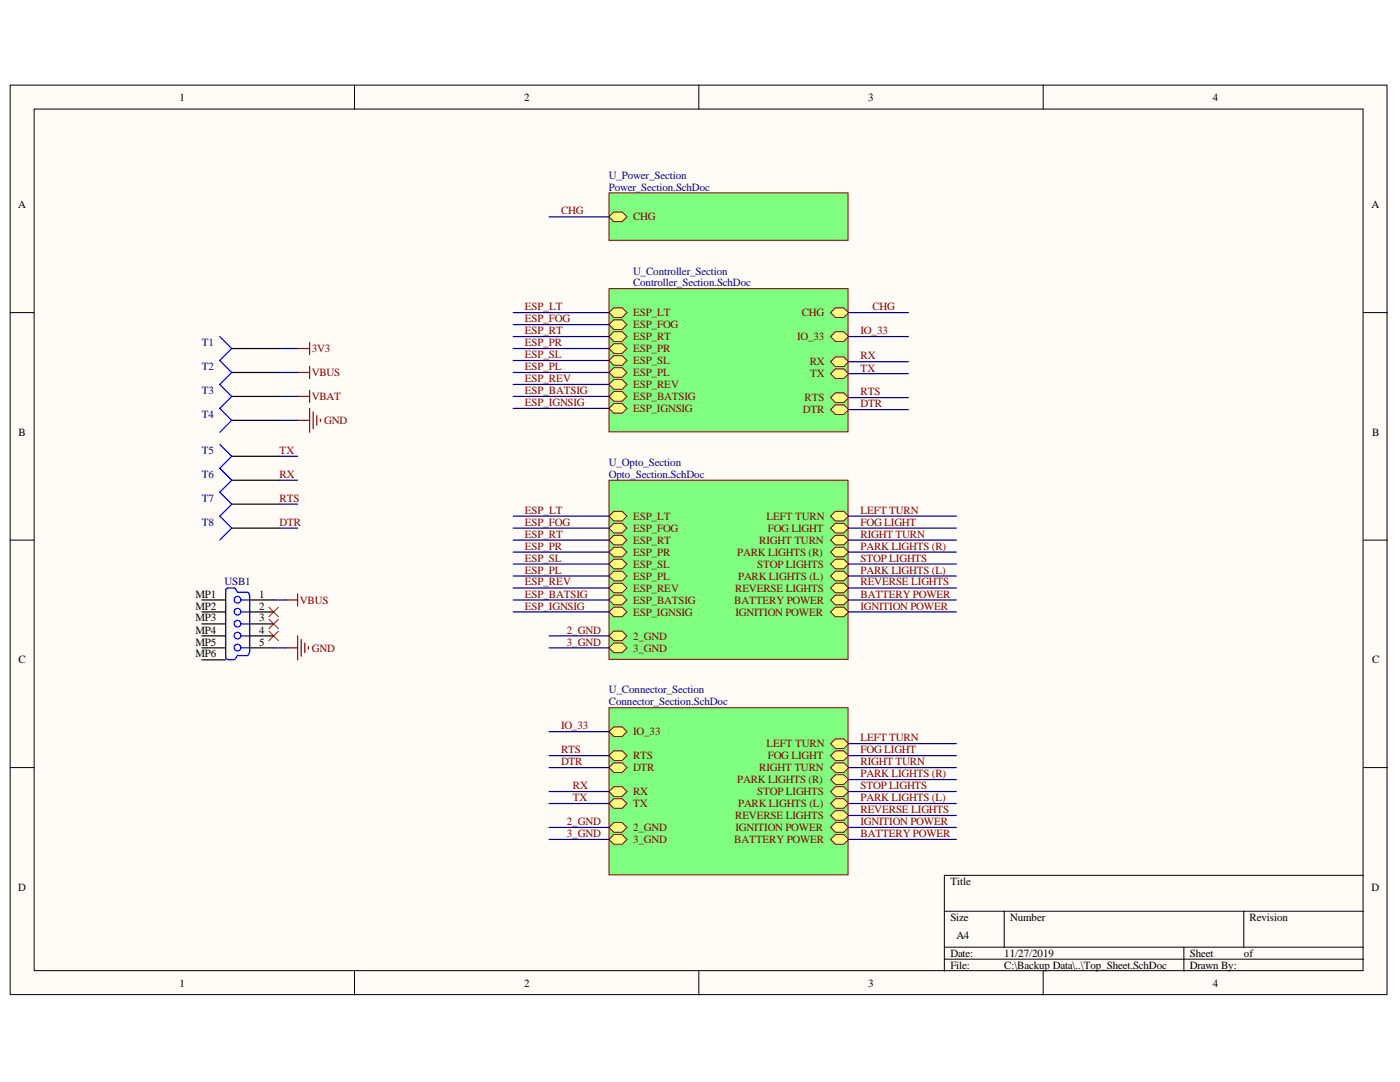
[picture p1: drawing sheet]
<svg xmlns="http://www.w3.org/2000/svg" width="279mm" height="216mm" viewBox="0 0 279 216" stroke-linecap="round" stroke-linejoin="round" font-family="sans-serif">
<defs><g id="words">
<g font-size="2.2">
<text x="35.9" y="20.1">1</text>
<text x="104.6" y="20.1">2</text>
<text x="173.3" y="20.1">3</text>
<text x="242" y="20.1">4</text>
<text x="3.6" y="41.6">A</text>
<text x="273.7" y="41.6">A</text>
<text x="3.7" y="87">B</text>
<text x="273.8" y="87">B</text>
<text x="39" y="119.3">MP1</text>
<text x="51.8" y="119.3">1</text>
<text x="39" y="121.6">MP2</text>
<text x="39" y="124">MP3</text>
<text x="51.8" y="121.6">2</text>
<text x="51.8" y="124">3</text>
<text x="39" y="128.8">MP5</text>
<text x="39" y="126.5">MP4</text>
<text x="39" y="131.2">MP6</text>
<text x="51.8" y="126.5">4</text>
<text x="51.8" y="128.8">5</text>
<text x="3.7" y="132.4">C</text>
<text x="273.8" y="132.4">C</text>
<text x="3.6" y="177.8">D</text>
<text x="189.7" y="176.6">Title</text>
<text x="273.7" y="177.8">D</text>
<text x="189.7" y="183.8">Size</text>
<text x="201.6" y="183.8">Number</text>
<text x="249.4" y="183.8">Revision</text>
<text x="189.7" y="190.9">Date:</text>
<text x="190.9" y="187.3">A4</text>
<text x="200.4" y="190.9">11/27/2019</text>
<text x="237.5" y="190.9">Sheet</text>
<text x="248.2" y="190.9">of</text>
<text x="35.9" y="196.9">1</text>
<text x="104.6" y="196.9">2</text>
<text x="173.3" y="196.9">3</text>
<text x="189.7" y="193.3">File:</text>
<text x="200.4" y="193.3">C:\Backup Data\..\Top_Sheet.SchDoc</text>
<text x="237.5" y="193.3">Drawn By:</text>
<text x="242" y="196.9">4</text>
</g>
<g font-size="2.2" fill="#000080">
<text x="121.5" y="35.7">U_Power_Section</text>
<text x="121.5" y="38">Power_Section.SchDoc</text>
<text x="126.3" y="54.8">U_Controller_Section</text>
<text x="126.3" y="57.1">Controller_Section.SchDoc</text>
<text x="40.3" y="69.1">T1</text>
<text x="40.3" y="73.9">T2</text>
<text x="40.3" y="78.6">T3</text>
<text x="40.3" y="83.4">T4</text>
<text x="40.3" y="90.6">T5</text>
<text x="40.3" y="95.3">T6</text>
<text x="121.5" y="93">U_Opto_Section</text>
<text x="121.5" y="95.3">Opto_Section.SchDoc</text>
<text x="40.3" y="100.2">T7</text>
<text x="40.3" y="104.9">T8</text>
<text x="44.8" y="116.6">USB1</text>
<text x="121.5" y="138.4">U_Connector_Section</text>
<text x="121.5" y="140.7">Connector_Section.SchDoc</text>
</g>
<g font-size="2.2" fill="#800000">
<text x="112" y="42.8">CHG</text>
<text x="126.3" y="44">CHG</text>
<text x="104.8" y="61.9">ESP_LT</text>
<text x="104.8" y="64.3">ESP_FOG</text>
<text x="126.3" y="65.5">ESP_FOG</text>
<text x="126.3" y="63.1">ESP_LT</text>
<text x="160" y="63.1">CHG</text>
<text x="174.1" y="61.9">CHG</text>
<text x="62.2" y="70.2">3V3</text>
<text x="104.8" y="66.7">ESP_RT</text>
<text x="104.8" y="69.1">ESP_PR</text>
<text x="104.8" y="71.4">ESP_SL</text>
<text x="126.3" y="70.2">ESP_PR</text>
<text x="126.3" y="67.9">ESP_RT</text>
<text x="159.1" y="67.9">IO_33</text>
<text x="171.7" y="71.7">RX</text>
<text x="171.7" y="66.7">IO_33</text>
<text x="62.2" y="75.1">VBUS</text>
<text x="104.8" y="73.9">ESP_PL</text>
<text x="104.8" y="76.2">ESP_REV</text>
<text x="126.3" y="77.4">ESP_REV</text>
<text x="126.3" y="75.1">ESP_PL</text>
<text x="126.3" y="72.7">ESP_SL</text>
<text x="161.6" y="72.9">RX</text>
<text x="161.7" y="75.3">TX</text>
<text x="171.7" y="74.1">TX</text>
<text x="62.2" y="79.8">VBAT</text>
<text x="104.8" y="78.6">ESP_BATSIG</text>
<text x="104.8" y="81.1">ESP_IGNSIG</text>
<text x="126.3" y="79.8">ESP_BATSIG</text>
<text x="126.3" y="82.2">ESP_IGNSIG</text>
<text x="160.2" y="82.4">DTR</text>
<text x="160.6" y="80">RTS</text>
<text x="171.7" y="81.2">DTR</text>
<text x="171.7" y="78.9">RTS</text>
<text x="64.7" y="84.6">GND</text>
<text x="55.8" y="90.6">TX</text>
<text x="55.8" y="95.3">RX</text>
<text x="55.8" y="100.2">RTS</text>
<text x="55.8" y="104.9">DTR</text>
<text x="104.8" y="102.5">ESP_LT</text>
<text x="104.8" y="104.9">ESP_FOG</text>
<text x="104.8" y="107.3">ESP_RT</text>
<text x="126.3" y="103.7">ESP_LT</text>
<text x="126.3" y="106.1">ESP_FOG</text>
<text x="153" y="103.7">LEFT TURN</text>
<text x="153.2" y="106.1">FOG LIGHT</text>
<text x="171.7" y="102.5">LEFT TURN</text>
<text x="171.7" y="104.9">FOG LIGHT</text>
<text x="171.7" y="107.3">RIGHT TURN</text>
<text x="104.8" y="109.7">ESP_PR</text>
<text x="104.8" y="112.1">ESP_SL</text>
<text x="126.3" y="108.5">ESP_RT</text>
<text x="126.3" y="113.3">ESP_SL</text>
<text x="126.3" y="110.9">ESP_PR</text>
<text x="147.1" y="110.9">PARK LIGHTS (R)</text>
<text x="151.1" y="113.3">STOP LIGHTS</text>
<text x="151.5" y="108.5">RIGHT TURN</text>
<text x="171.7" y="109.7">PARK LIGHTS (R)</text>
<text x="171.7" y="112.1">STOP LIGHTS</text>
<text x="104.8" y="114.5">ESP_PL</text>
<text x="104.8" y="116.8">ESP_REV</text>
<text x="104.8" y="119.3">ESP_BATSIG</text>
<text x="126.3" y="115.6">ESP_PL</text>
<text x="126.3" y="118.1">ESP_REV</text>
<text x="146.7" y="118.1">REVERSE LIGHTS</text>
<text x="147.3" y="115.6">PARK LIGHTS (L)</text>
<text x="171.7" y="114.5">PARK LIGHTS (L)</text>
<text x="171.7" y="116.8">REVERSE LIGHTS</text>
<text x="171.7" y="119.3">BATTERY POWER</text>
<text x="59.9" y="120.5">VBUS</text>
<text x="104.8" y="121.6">ESP_IGNSIG</text>
<text x="126.3" y="120.5">ESP_BATSIG</text>
<text x="126.3" y="122.8">ESP_IGNSIG</text>
<text x="146.5" y="120.5">BATTERY POWER</text>
<text x="146.8" y="122.8">IGNITION POWER</text>
<text x="171.7" y="121.6">IGNITION POWER</text>
<text x="62.2" y="130">GND</text>
<text x="113.1" y="126.5">2_GND</text>
<text x="113.1" y="128.8">3_GND</text>
<text x="126.3" y="130">3_GND</text>
<text x="126.3" y="127.6">2_GND</text>
<text x="112" y="145.6">IO_33</text>
<text x="126.3" y="146.7">IO_33</text>
<text x="153" y="149.1">LEFT TURN</text>
<text x="171.7" y="147.9">LEFT TURN</text>
<text x="112" y="150.3">RTS</text>
<text x="112" y="152.7">DTR</text>
<text x="126.3" y="151.5">RTS</text>
<text x="126.3" y="153.9">DTR</text>
<text x="151.5" y="153.9">RIGHT TURN</text>
<text x="153.2" y="151.5">FOG LIGHT</text>
<text x="171.7" y="150.3">FOG LIGHT</text>
<text x="171.7" y="152.7">RIGHT TURN</text>
<text x="171.7" y="155.1">PARK LIGHTS (R)</text>
<text x="114.3" y="157.5">RX</text>
<text x="114.3" y="159.8">TX</text>
<text x="126.3" y="158.7">RX</text>
<text x="126.3" y="161">TX</text>
<text x="147.1" y="156.3">PARK LIGHTS (R)</text>
<text x="147.3" y="161">PARK LIGHTS (L)</text>
<text x="151.1" y="158.7">STOP LIGHTS</text>
<text x="171.7" y="157.5">STOP LIGHTS</text>
<text x="171.7" y="159.8">PARK LIGHTS (L)</text>
<text x="113.1" y="164.7">2_GND</text>
<text x="113.1" y="167">3_GND</text>
<text x="126.3" y="165.8">2_GND</text>
<text x="146.7" y="163.5">REVERSE LIGHTS</text>
<text x="146.8" y="165.8">IGNITION POWER</text>
<text x="171.7" y="162.3">REVERSE LIGHTS</text>
<text x="171.7" y="164.7">IGNITION POWER</text>
<text x="171.7" y="167">BATTERY POWER</text>
<text x="126.3" y="168.2">3_GND</text>
<text x="146.5" y="168.2">BATTERY POWER</text>
</g>
</g></defs>
<g fill="#fffcf8" stroke="#000" stroke-width=".2">
<path d="M2 17h274.8v181.5h-274.8z"/>
<path d="M6.8 21.8h265.2v171.9h-265.2z"/>
</g>
<g fill="none" stroke="#000" stroke-width=".2">
<path d="M70.7 17v4.8M139.5 17v4.8M208.2 17v4.8M2 62.4h4.8M272.1 62.4h4.8M2 107.8h4.8M272.1 107.8h4.8M2 153.2h4.8M272.1 153.2h4.8M272.1 174.7h-83.6v19.1M70.7 193.8v4.8M139.5 193.8v4.8"/>
<path d="M188.5 181.8h83.6M188.5 189h83.6M188.5 191.4h83.6M200.4 181.8v7.2M208.2 193.8v4.8M236.3 189v4.8M248.2 181.8v7.2"/>
</g>
<path d="M121.5 38.5h47.7v9.4h-47.7z" fill="#80ff80" stroke="#800000" stroke-width=".2"/>
<path d="M121.5 43.3l1-1h1.7l.9 1-.9 .9h-1.7z" fill-rule="evenodd" fill="#ffff80"/>
<path d="M121.5 43.3l1-1h1.7l.9 1-.9 .9h-1.7z" fill="none" stroke="#800000" stroke-width=".2"/>
<path d="M121.5 57.6h47.7v28.6h-47.7z" fill="#80ff80" stroke="#800000" stroke-width=".2"/>
<path d="M165.8 62.4l.9-1h1.7l.9 1-.9 .9h-1.7z" fill-rule="evenodd" fill="#ffff80"/>
<path d="M165.8 62.4l.9-1h1.7l.9 1-.9 .9h-1.7z" fill="none" stroke="#800000" stroke-width=".2"/>
<path d="M165.8 67.2l.9-1h1.7l.9 1-.9 .9h-1.7z" fill-rule="evenodd" fill="#ffff80"/>
<path d="M165.8 67.2l.9-1h1.7l.9 1-.9 .9h-1.7z" fill="none" stroke="#800000" stroke-width=".2"/>
<path d="M165.8 72.2l.9-1h1.7l.9 1-.9 .9h-1.7z" fill-rule="evenodd" fill="#ffff80"/>
<path d="M165.8 72.2l.9-1h1.7l.9 1-.9 .9h-1.7z" fill="none" stroke="#800000" stroke-width=".2"/>
<path d="M165.8 74.6l.9-1h1.7l.9 1-.9 .9h-1.7z" fill-rule="evenodd" fill="#ffff80"/>
<path d="M165.8 74.6l.9-1h1.7l.9 1-.9 .9h-1.7z" fill="none" stroke="#800000" stroke-width=".2"/>
<path d="M165.8 79.3l.9-.9h1.7l.9 .9-.9 1h-1.7z" fill-rule="evenodd" fill="#ffff80"/>
<path d="M165.8 79.3l.9-.9h1.7l.9 .9-.9 1h-1.7z" fill="none" stroke="#800000" stroke-width=".2"/>
<path d="M165.8 81.7l.9-.9h1.7l.9 .9-.9 1h-1.7z" fill-rule="evenodd" fill="#ffff80"/>
<path d="M165.8 81.7l.9-.9h1.7l.9 .9-.9 1h-1.7z" fill="none" stroke="#800000" stroke-width=".2"/>
<path d="M121.5 76.7l1-.9h1.7l.9 .9-.9 1h-1.7z" fill-rule="evenodd" fill="#ffff80"/>
<path d="M121.5 76.7l1-.9h1.7l.9 .9-.9 1h-1.7z" fill="none" stroke="#800000" stroke-width=".2"/>
<path d="M121.5 74.3l1-.9h1.7l.9 .9-.9 1h-1.7z" fill-rule="evenodd" fill="#ffff80"/>
<path d="M121.5 74.3l1-.9h1.7l.9 .9-.9 1h-1.7z" fill="none" stroke="#800000" stroke-width=".2"/>
<path d="M121.5 79.1l1-1h1.7l.9 1-.9 1h-1.7z" fill-rule="evenodd" fill="#ffff80"/>
<path d="M121.5 79.1l1-1h1.7l.9 1-.9 1h-1.7z" fill="none" stroke="#800000" stroke-width=".2"/>
<path d="M121.5 71.9l1-.9h1.7l.9 .9-.9 1h-1.7z" fill-rule="evenodd" fill="#ffff80"/>
<path d="M121.5 71.9l1-.9h1.7l.9 .9-.9 1h-1.7z" fill="none" stroke="#800000" stroke-width=".2"/>
<path d="M121.5 69.5l1-.9h1.7l.9 .9-.9 1h-1.7z" fill-rule="evenodd" fill="#ffff80"/>
<path d="M121.5 69.5l1-.9h1.7l.9 .9-.9 1h-1.7z" fill="none" stroke="#800000" stroke-width=".2"/>
<path d="M121.5 67.2l1-1h1.7l.9 1-.9 .9h-1.7z" fill-rule="evenodd" fill="#ffff80"/>
<path d="M121.5 67.2l1-1h1.7l.9 1-.9 .9h-1.7z" fill="none" stroke="#800000" stroke-width=".2"/>
<path d="M121.5 81.5l1-1h1.7l.9 1-.9 .9h-1.7z" fill-rule="evenodd" fill="#ffff80"/>
<path d="M121.5 81.5l1-1h1.7l.9 1-.9 .9h-1.7z" fill="none" stroke="#800000" stroke-width=".2"/>
<path d="M121.5 64.8l1-1h1.7l.9 1-.9 .9h-1.7z" fill-rule="evenodd" fill="#ffff80"/>
<path d="M121.5 64.8l1-1h1.7l.9 1-.9 .9h-1.7z" fill="none" stroke="#800000" stroke-width=".2"/>
<path d="M121.5 62.4l1-1h1.7l.9 1-.9 .9h-1.7z" fill-rule="evenodd" fill="#ffff80"/>
<path d="M121.5 62.4l1-1h1.7l.9 1-.9 .9h-1.7z" fill="none" stroke="#800000" stroke-width=".2"/>
<path d="M121.5 95.8h47.7v35.8h-47.7z" fill="#80ff80" stroke="#800000" stroke-width=".2"/>
<path d="M121.5 129.3l1-1h1.7l.9 1-.9 .9h-1.7z" fill-rule="evenodd" fill="#ffff80"/>
<path d="M121.5 129.3l1-1h1.7l.9 1-.9 .9h-1.7z" fill="none" stroke="#800000" stroke-width=".2"/>
<path d="M121.5 126.9l1-1h1.7l.9 1-.9 .9h-1.7z" fill-rule="evenodd" fill="#ffff80"/>
<path d="M121.5 126.9l1-1h1.7l.9 1-.9 .9h-1.7z" fill="none" stroke="#800000" stroke-width=".2"/>
<path d="M165.8 103l.9-1h1.7l.9 1-.9 .9h-1.7z" fill-rule="evenodd" fill="#ffff80"/>
<path d="M165.8 103l.9-1h1.7l.9 1-.9 .9h-1.7z" fill="none" stroke="#800000" stroke-width=".2"/>
<path d="M165.8 114.9l.9-.9h1.7l.9 .9-.9 1h-1.7z" fill-rule="evenodd" fill="#ffff80"/>
<path d="M165.8 114.9l.9-.9h1.7l.9 .9-.9 1h-1.7z" fill="none" stroke="#800000" stroke-width=".2"/>
<path d="M165.8 117.3l.9-.9h1.7l.9 .9-.9 1h-1.7z" fill-rule="evenodd" fill="#ffff80"/>
<path d="M165.8 117.3l.9-.9h1.7l.9 .9-.9 1h-1.7z" fill="none" stroke="#800000" stroke-width=".2"/>
<path d="M165.8 112.5l.9-.9h1.7l.9 .9-.9 1h-1.7z" fill-rule="evenodd" fill="#ffff80"/>
<path d="M165.8 112.5l.9-.9h1.7l.9 .9-.9 1h-1.7z" fill="none" stroke="#800000" stroke-width=".2"/>
<path d="M165.8 119.7l.9-.9h1.7l.9 .9-.9 1h-1.7z" fill-rule="evenodd" fill="#ffff80"/>
<path d="M165.8 119.7l.9-.9h1.7l.9 .9-.9 1h-1.7z" fill="none" stroke="#800000" stroke-width=".2"/>
<path d="M165.8 122.1l.9-1h1.7l.9 1-.9 1h-1.7z" fill-rule="evenodd" fill="#ffff80"/>
<path d="M165.8 122.1l.9-1h1.7l.9 1-.9 1h-1.7z" fill="none" stroke="#800000" stroke-width=".2"/>
<path d="M165.8 110.2l.9-1h1.7l.9 1-.9 .9h-1.7z" fill-rule="evenodd" fill="#ffff80"/>
<path d="M165.8 110.2l.9-1h1.7l.9 1-.9 .9h-1.7z" fill="none" stroke="#800000" stroke-width=".2"/>
<path d="M165.8 105.4l.9-1h1.7l.9 1-.9 .9h-1.7z" fill-rule="evenodd" fill="#ffff80"/>
<path d="M165.8 105.4l.9-1h1.7l.9 1-.9 .9h-1.7z" fill="none" stroke="#800000" stroke-width=".2"/>
<path d="M165.8 107.8l.9-1h1.7l.9 1-.9 .9h-1.7z" fill-rule="evenodd" fill="#ffff80"/>
<path d="M165.8 107.8l.9-1h1.7l.9 1-.9 .9h-1.7z" fill="none" stroke="#800000" stroke-width=".2"/>
<path d="M121.5 114.9l1-.9h1.7l.9 .9-.9 1h-1.7z" fill-rule="evenodd" fill="#ffff80"/>
<path d="M121.5 114.9l1-.9h1.7l.9 .9-.9 1h-1.7z" fill="none" stroke="#800000" stroke-width=".2"/>
<path d="M121.5 103l1-1h1.7l.9 1-.9 .9h-1.7z" fill-rule="evenodd" fill="#ffff80"/>
<path d="M121.5 103l1-1h1.7l.9 1-.9 .9h-1.7z" fill="none" stroke="#800000" stroke-width=".2"/>
<path d="M121.5 107.8l1-1h1.7l.9 1-.9 .9h-1.7z" fill-rule="evenodd" fill="#ffff80"/>
<path d="M121.5 107.8l1-1h1.7l.9 1-.9 .9h-1.7z" fill="none" stroke="#800000" stroke-width=".2"/>
<path d="M121.5 119.7l1-.9h1.7l.9 .9-.9 1h-1.7z" fill-rule="evenodd" fill="#ffff80"/>
<path d="M121.5 119.7l1-.9h1.7l.9 .9-.9 1h-1.7z" fill="none" stroke="#800000" stroke-width=".2"/>
<path d="M121.5 112.5l1-.9h1.7l.9 .9-.9 1h-1.7z" fill-rule="evenodd" fill="#ffff80"/>
<path d="M121.5 112.5l1-.9h1.7l.9 .9-.9 1h-1.7z" fill="none" stroke="#800000" stroke-width=".2"/>
<path d="M121.5 117.3l1-.9h1.7l.9 .9-.9 1h-1.7z" fill-rule="evenodd" fill="#ffff80"/>
<path d="M121.5 117.3l1-.9h1.7l.9 .9-.9 1h-1.7z" fill="none" stroke="#800000" stroke-width=".2"/>
<path d="M121.5 122.1l1-1h1.7l.9 1-.9 1h-1.7z" fill-rule="evenodd" fill="#ffff80"/>
<path d="M121.5 122.1l1-1h1.7l.9 1-.9 1h-1.7z" fill="none" stroke="#800000" stroke-width=".2"/>
<path d="M121.5 105.4l1-1h1.7l.9 1-.9 .9h-1.7z" fill-rule="evenodd" fill="#ffff80"/>
<path d="M121.5 105.4l1-1h1.7l.9 1-.9 .9h-1.7z" fill="none" stroke="#800000" stroke-width=".2"/>
<path d="M121.5 110.2l1-1h1.7l.9 1-.9 .9h-1.7z" fill-rule="evenodd" fill="#ffff80"/>
<path d="M121.5 110.2l1-1h1.7l.9 1-.9 .9h-1.7z" fill="none" stroke="#800000" stroke-width=".2"/>
<path d="M121.5 141.2h47.7v33.4h-47.7z" fill="#80ff80" stroke="#800000" stroke-width=".2"/>
<path d="M121.5 146l1-1h1.7l.9 1-.9 1h-1.7z" fill-rule="evenodd" fill="#ffff80"/>
<path d="M121.5 146l1-1h1.7l.9 1-.9 1h-1.7z" fill="none" stroke="#800000" stroke-width=".2"/>
<path d="M121.5 157.9l1-.9h1.7l.9 .9-.9 1h-1.7z" fill-rule="evenodd" fill="#ffff80"/>
<path d="M121.5 157.9l1-.9h1.7l.9 .9-.9 1h-1.7z" fill="none" stroke="#800000" stroke-width=".2"/>
<path d="M121.5 160.3l1-.9h1.7l.9 .9-.9 1h-1.7z" fill-rule="evenodd" fill="#ffff80"/>
<path d="M121.5 160.3l1-.9h1.7l.9 .9-.9 1h-1.7z" fill="none" stroke="#800000" stroke-width=".2"/>
<path d="M121.5 150.8l1-1h1.7l.9 1-.9 .9h-1.7z" fill-rule="evenodd" fill="#ffff80"/>
<path d="M121.5 150.8l1-1h1.7l.9 1-.9 .9h-1.7z" fill="none" stroke="#800000" stroke-width=".2"/>
<path d="M121.5 153.2l1-1h1.7l.9 1-.9 .9h-1.7z" fill-rule="evenodd" fill="#ffff80"/>
<path d="M121.5 153.2l1-1h1.7l.9 1-.9 .9h-1.7z" fill="none" stroke="#800000" stroke-width=".2"/>
<path d="M121.5 167.5l1-1h1.7l.9 1-.9 1h-1.7z" fill-rule="evenodd" fill="#ffff80"/>
<path d="M121.5 167.5l1-1h1.7l.9 1-.9 1h-1.7z" fill="none" stroke="#800000" stroke-width=".2"/>
<path d="M121.5 165.1l1-.9h1.7l.9 .9-.9 1h-1.7z" fill-rule="evenodd" fill="#ffff80"/>
<path d="M121.5 165.1l1-.9h1.7l.9 .9-.9 1h-1.7z" fill="none" stroke="#800000" stroke-width=".2"/>
<path d="M165.8 167.5l.9-1h1.7l.9 1-.9 1h-1.7z" fill-rule="evenodd" fill="#ffff80"/>
<path d="M165.8 167.5l.9-1h1.7l.9 1-.9 1h-1.7z" fill="none" stroke="#800000" stroke-width=".2"/>
<path d="M165.8 162.7l.9-.9h1.7l.9 .9-.9 1h-1.7z" fill-rule="evenodd" fill="#ffff80"/>
<path d="M165.8 162.7l.9-.9h1.7l.9 .9-.9 1h-1.7z" fill="none" stroke="#800000" stroke-width=".2"/>
<path d="M165.8 165.1l.9-.9h1.7l.9 .9-.9 1h-1.7z" fill-rule="evenodd" fill="#ffff80"/>
<path d="M165.8 165.1l.9-.9h1.7l.9 .9-.9 1h-1.7z" fill="none" stroke="#800000" stroke-width=".2"/>
<path d="M165.8 160.3l.9-.9h1.7l.9 .9-.9 1h-1.7z" fill-rule="evenodd" fill="#ffff80"/>
<path d="M165.8 160.3l.9-.9h1.7l.9 .9-.9 1h-1.7z" fill="none" stroke="#800000" stroke-width=".2"/>
<path d="M165.8 157.9l.9-.9h1.7l.9 .9-.9 1h-1.7z" fill-rule="evenodd" fill="#ffff80"/>
<path d="M165.8 157.9l.9-.9h1.7l.9 .9-.9 1h-1.7z" fill="none" stroke="#800000" stroke-width=".2"/>
<path d="M165.8 155.6l.9-1h1.7l.9 1-.9 .9h-1.7z" fill-rule="evenodd" fill="#ffff80"/>
<path d="M165.8 155.6l.9-1h1.7l.9 1-.9 .9h-1.7z" fill="none" stroke="#800000" stroke-width=".2"/>
<path d="M165.8 153.2l.9-1h1.7l.9 1-.9 .9h-1.7z" fill-rule="evenodd" fill="#ffff80"/>
<path d="M165.8 153.2l.9-1h1.7l.9 1-.9 .9h-1.7z" fill="none" stroke="#800000" stroke-width=".2"/>
<path d="M165.8 150.8l.9-1h1.7l.9 1-.9 .9h-1.7z" fill-rule="evenodd" fill="#ffff80"/>
<path d="M165.8 150.8l.9-1h1.7l.9 1-.9 .9h-1.7z" fill="none" stroke="#800000" stroke-width=".2"/>
<path d="M165.8 148.4l.9-1h1.7l.9 1-.9 .9h-1.7z" fill-rule="evenodd" fill="#ffff80"/>
<path d="M165.8 148.4l.9-1h1.7l.9 1-.9 .9h-1.7z" fill="none" stroke="#800000" stroke-width=".2"/>
<g fill="none" stroke="#800000" stroke-width=".24">
<path d="M59.4 69.5h2.4M59.4 74.3h2.4M59.4 79.1h2.4M61.8 68.4v2.3M61.8 73.1v2.4M61.8 77.9v2.4M59.4 83.9h2.4M61.8 81.5v4.8M62.5 82.2v3.4M63.2 82.9v1.9M63.9 83.6v.5M57 119.7h2.4"/>
<path d="M59.4 118.5v2.4M57 129.3h2.4M59.4 126.9v4.8M60.1 127.6v3.3M60.8 128.3v1.9M61.5 129v.5"/>
</g>
<path d="M53.7 121.1l1.9 2M53.7 123.5l1.9 2M53.7 125.9l1.9 1.9M55.6 121.1l-1.9 2M55.6 123.5l-1.9 2M55.6 125.9l-1.9 1.9" fill="none" stroke="#f00" stroke-width=".2"/>
<g fill="none" stroke="#000" stroke-width=".24">
<path d="M46.2 69.5h9.6M46.2 74.3h9.6M46.2 79.1h9.6M46.2 83.9h9.6M46.2 91h9.6M46.2 95.8h9.6M40.3 119.7h4.8M46.2 100.6h9.6M46.2 105.4h9.6M49.8 119.7h4.8M40.3 129.3h4.8M40.3 122.1h4.8"/>
<path d="M40.3 124.5h4.8M40.3 126.9h4.8M40.3 131.7h4.8M49.8 129.3h4.8M49.8 122.1h4.8M49.8 124.5h4.8M49.8 126.9h4.8"/>
</g>
<g fill="none" stroke="#00f" stroke-width=".24">
<path d="M43.9 67.2l2.3 2.3-2.3 2.4 2.3 2.4-2.3 2.4 2.3 2.4-2.3 2.4 2.3 2.4-2.3 2.4M43.9 88.7l2.3 2.3-2.3 2.4 2.3 2.4-2.3 2.4 2.3 2.4-2.3 2.4 2.3 2.4-2.3 2.4M47.1 117.8v-.2l-.4-.3-1.4 .1-.2 .3v13.5l.2 .3 .2 .1M47.2 117.8l.2 .3 2.1 .1M48.2 119.7h1.6M49.5 118.2l.2 .6M49.8 118.8v11.4M45.5 131.7h1.2M47.1 131.2l-.4 .4M47.4 130.8h2.1M47.5 130.7l-.3 .4M48.2 122.1h1.6"/>
<path d="M48.2 126.9h1.6M48.2 124.5h1.6M48.2 129.3h1.6M49.7 130.2l-.2 .5"/>
<circle cx="47.4" cy="119.7" r=".67"/>
<circle cx="47.4" cy="129.2" r=".67"/>
<circle cx="47.4" cy="122.1" r=".67"/>
<circle cx="47.4" cy="124.4" r=".67"/>
<circle cx="47.4" cy="126.8" r=".67"/>
</g>
<g fill="none" stroke="#000080" stroke-width=".24">
<path d="M109.6 43.3h11.9M55.8 69.5h3.6M55.8 74.3h3.6M55.8 79.1h3.6M102.4 69.5h19.1M102.4 74.3h19.1M102.4 79.1h19.1M102.4 62.4h19.1M102.4 64.8h19.1M102.4 67.2h19.1M102.4 71.9h19.1M102.4 76.7h19.1"/>
<path d="M169.3 74.6h12M169.3 62.4h12M169.3 67.2h12M169.3 72.2h12M169.3 79.3h12M55.8 83.9h3.6M55.8 91h3.6M55.8 95.8h3.6M102.4 81.5h19.1M169.3 81.7h12M54.6 119.7h2.4M55.8 100.6h3.6"/>
<path d="M55.8 105.4h3.6M102.4 119.7h19.1M102.4 105.4h19.1M102.4 103h19.1M102.4 107.8h19.1M102.4 110.2h19.1M102.4 112.5h19.1M102.4 114.9h19.1M102.4 117.3h19.1M169.3 119.7h21.6M169.3 105.4h21.6M169.3 103h21.6"/>
<path d="M169.3 107.8h21.6M169.3 110.2h21.6M169.3 112.5h21.6M169.3 114.9h21.6M169.3 117.3h21.6M54.6 129.3h2.4M102.4 122.1h19.1M109.6 129.3h11.9M109.6 126.9h11.9M169.3 122.1h21.6M109.6 153.2h11.9M109.6 150.8h11.9"/>
<path d="M109.6 146h11.9M109.6 157.9h11.9M169.3 153.2h21.6M169.3 150.8h21.6M169.3 157.9h21.6M169.3 148.4h21.6M169.3 155.6h21.6M109.6 160.3h11.9M109.6 165.1h11.9M109.6 167.5h11.9M169.3 160.3h21.6M169.3 165.1h21.6"/>
<path d="M169.3 167.5h21.6M169.3 162.7h21.6"/>
</g>
<use href="#words"/>
</svg>
